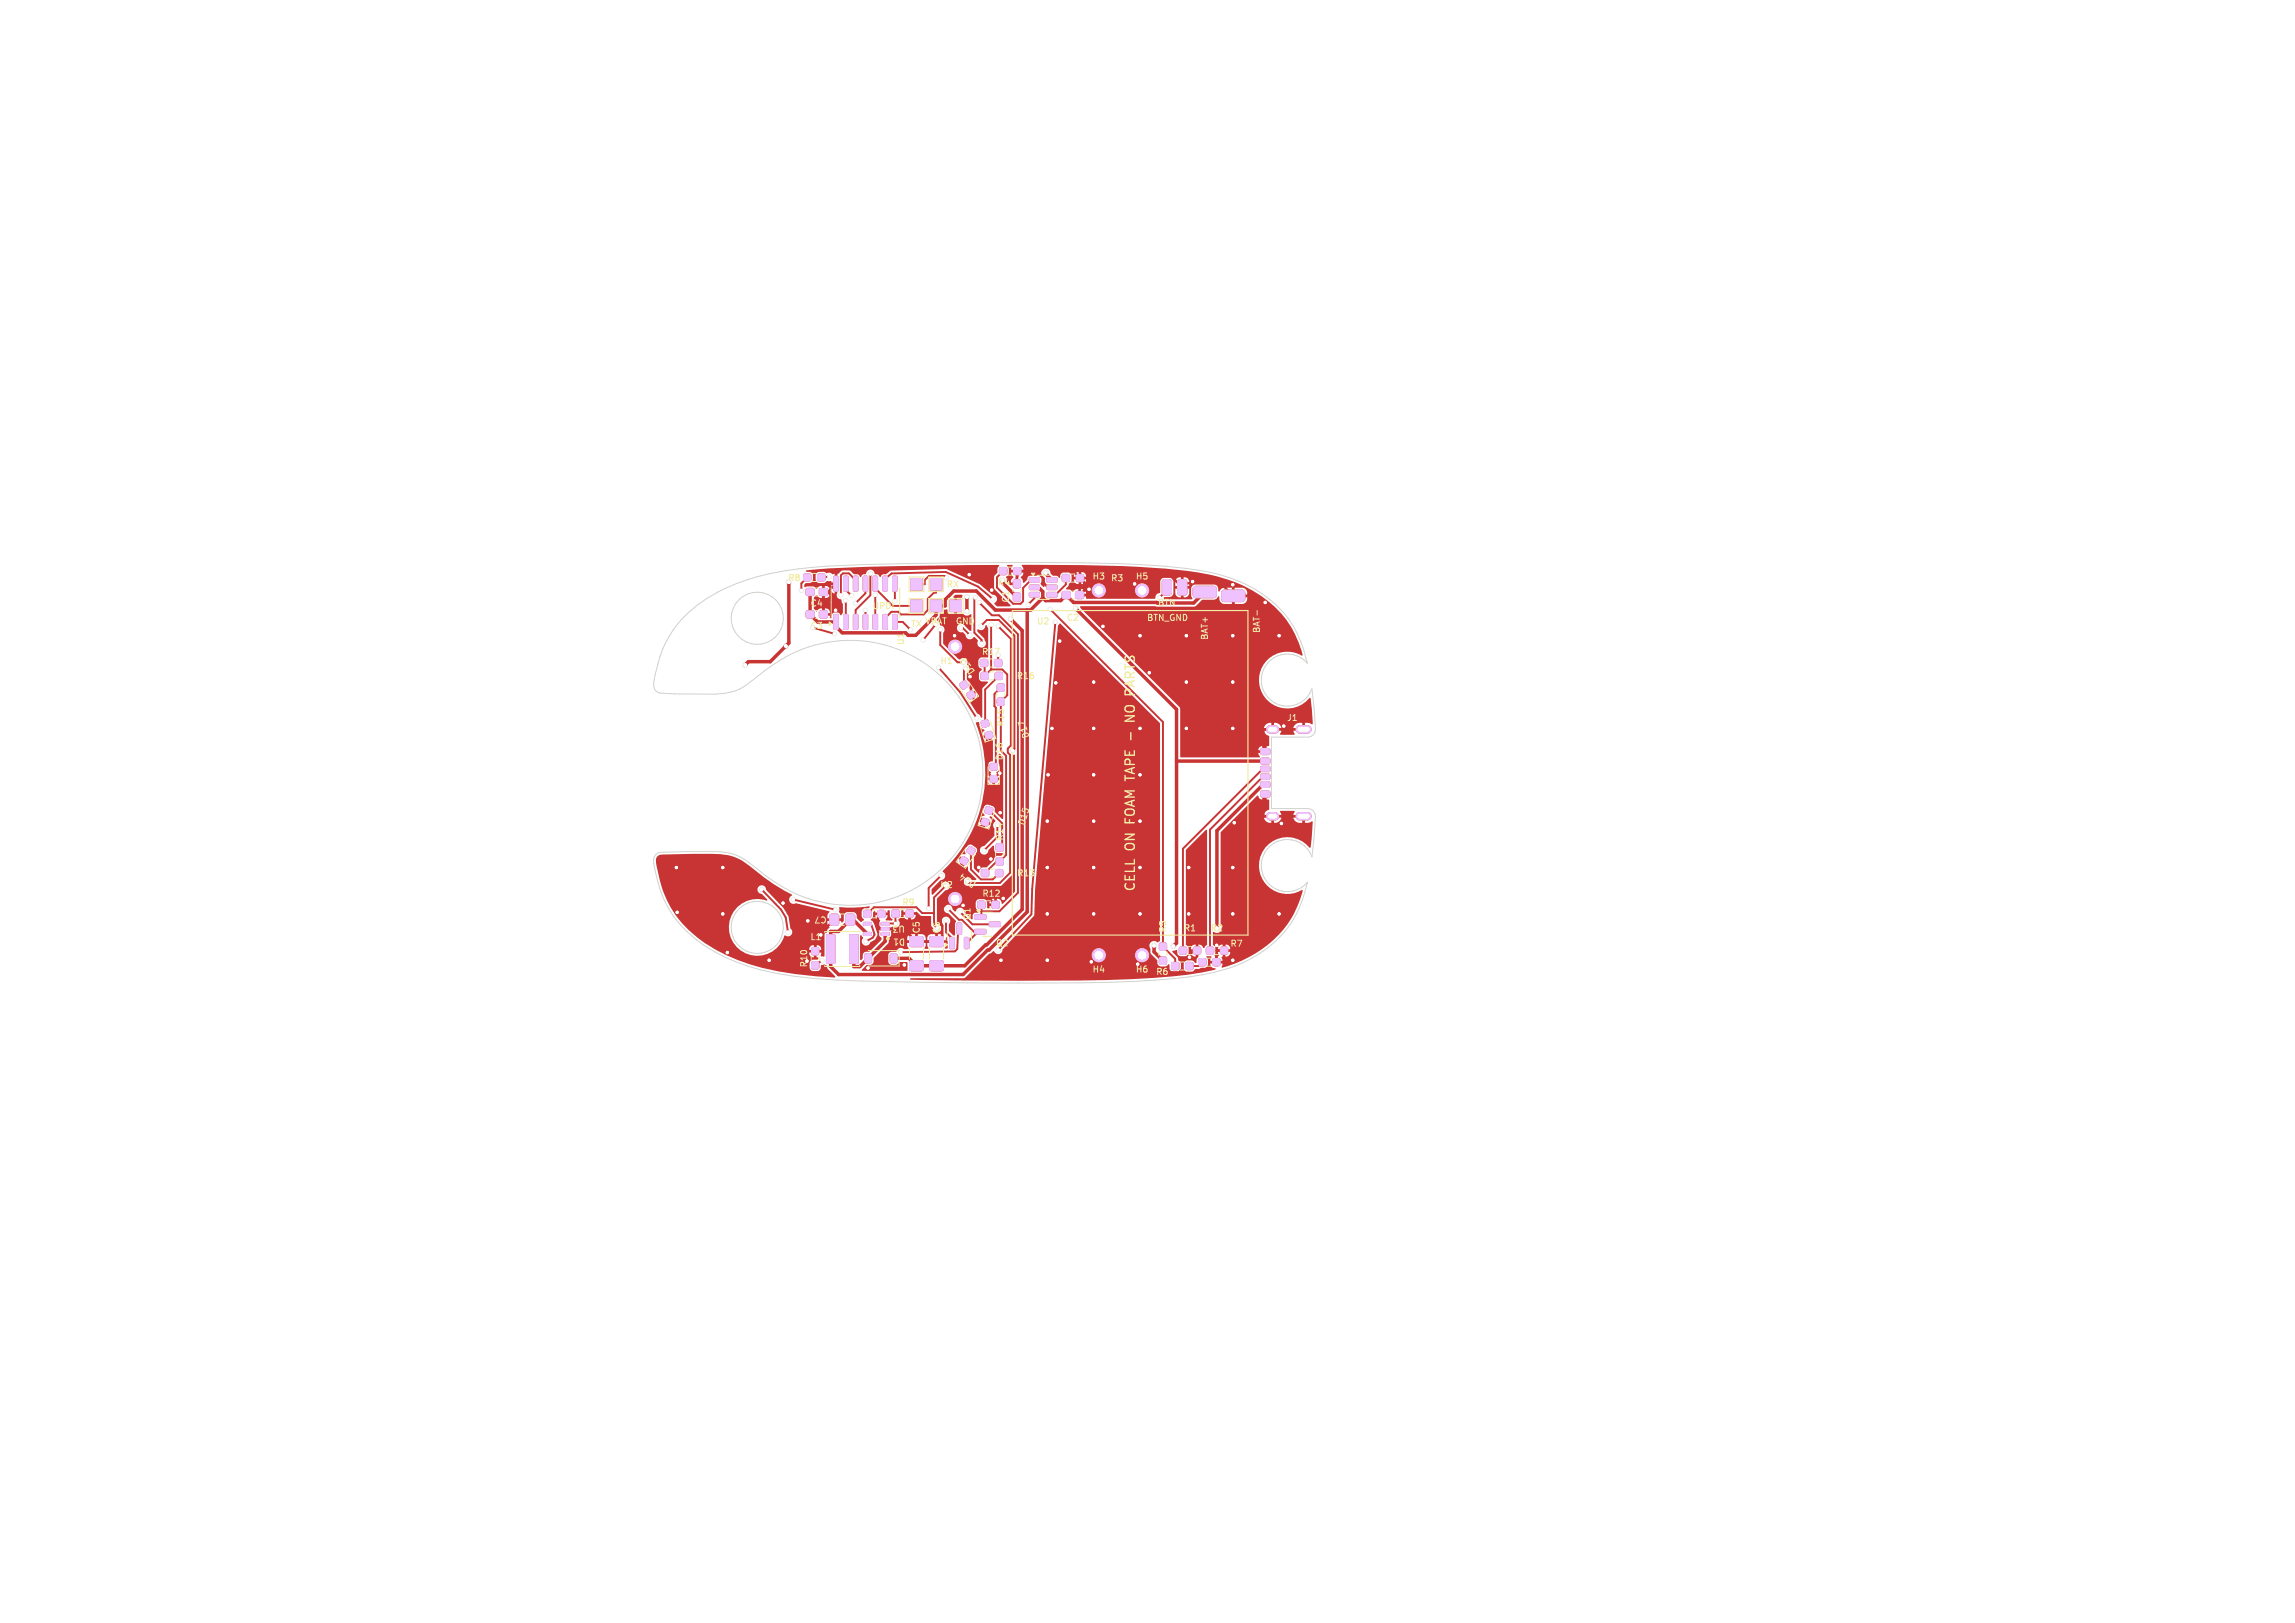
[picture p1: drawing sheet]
<svg xmlns="http://www.w3.org/2000/svg" width="297mm" height="210mm" viewBox="0 0 297 210" stroke-linecap="round" stroke-linejoin="round" font-family="sans-serif">
<defs><g id="words">
<g font-size="1.7" fill="#f2eda1">
<text x="147.1" y="88.5" transform="rotate(-90 147.1 88.5)">PARTS</text>
<text x="147.1" y="92.3" transform="rotate(-90 147.1 92.3)">NO</text>
<text x="147.1" y="110" transform="rotate(-90 147.1 110)">ON</text>
</g>
<g font-size="1.7" fill="#fff">
<text x="147.1" y="106.3" transform="rotate(-90 147.1 106.3)">FOAM TAPE -</text>
<text x="147.1" y="115.5" transform="rotate(-90 147.1 115.5)">CELL</text>
</g>
<g font-size="1.1" fill="#fff">
<text x="101.9" y="75.4">R8</text>
<text x="129.1" y="75.9">R4</text>
<text x="104.8" y="81.5">C3</text>
<text x="117.8" y="81.3">TX</text>
<text x="119.6" y="81">VBAT</text>
<text x="126.4" y="86.9" transform="rotate(-125 126.4 86.9)">D18</text>
<text x="127" y="84.9">R17</text>
<text x="129.9" y="108.9" transform="rotate(-90 129.9 108.9)">R14</text>
<text x="117.2" y="119.6" transform="rotate(-180 117.2 119.6)">U3</text>
<text x="121.6" y="115.1">H2</text>
<text x="126.6" y="114.2" transform="rotate(-145 126.6 114.2)">D14</text>
<text x="104.6" y="125.3" transform="rotate(-90 104.6 125.3)">R10</text>
<text x="121.8" y="120.9" transform="rotate(-90 121.8 120.9)">C6</text>
<text x="128.8" y="122.6">Q2</text>
<text x="156.6" y="120.7">R2</text>
</g>
<g font-size="1.1" fill="#f2eda1">
<text x="122.4" y="76.2">RX</text>
<text x="141.3" y="75.2">H3</text>
<text x="143.7" y="75.4">R3</text>
<text x="146.9" y="75.2">H5</text>
<text x="104.8" y="78.6">C4</text>
<text x="112.8" y="79">UPDI</text>
<text x="117.2" y="83.6" transform="rotate(-90 117.2 83.6)">U1</text>
<text x="123.6" y="81">GND</text>
<text x="130.7" y="78" transform="rotate(-90 130.7 78)">C1</text>
<text x="134.1" y="81">U2</text>
<text x="138" y="80.5">C2</text>
<text x="148.4" y="80.5">BTN_GND</text>
<text x="149.8" y="78.6">BTN</text>
<text x="156.5" y="82.9" transform="rotate(-90 156.5 82.9)">BAT+</text>
<text x="163.2" y="82" transform="rotate(-90 163.2 82)">BAT-</text>
<text x="121.6" y="86.1">H1</text>
<text x="131.5" y="88">R16</text>
<text x="130.1" y="94.1" transform="rotate(-90 130.1 94.1)">R15</text>
<text x="133.4" y="95.4" transform="rotate(-108 133.4 95.4)">D17</text>
<text x="166.5" y="93.5">J1</text>
<text x="129.9" y="98.5" transform="rotate(-90 129.9 98.5)">D16</text>
<text x="132.7" y="107" transform="rotate(-72 132.7 107)">D15</text>
<text x="131.5" y="113.5">R13</text>
<text x="107.1" y="118.4" transform="rotate(-180 107.1 118.4)">C7</text>
<text x="116.7" y="117.3">R9</text>
<text x="125.8" y="119.1" transform="rotate(-90 125.8 119.1)">Q1</text>
<text x="127" y="116.2">R12</text>
<text x="104.8" y="121.8">L1</text>
<text x="117.2" y="121.3" transform="rotate(-180 117.2 121.3)">D1</text>
<text x="119.2" y="120.9" transform="rotate(-90 119.2 120.9)">C5</text>
<text x="151.1" y="120.8" transform="rotate(-90 151.1 120.8)">R5</text>
<text x="153.1" y="120.7">R1</text>
<text x="159.2" y="122.7">R7</text>
<text x="141.3" y="126">H4</text>
<text x="146.9" y="126">H6</text>
<text x="149.5" y="126.3">R6</text>
</g>
</g></defs>
<g fill="#c83434" stroke="#c83434" stroke-width=".13">
<path d="M131.2 76.8l.2-.1 .6 .1 .1 .2-.1 .7-.2 .1-.6-.1-.1-.1z"/>
<path d="M131.2 75.1l.2-.1 .6 .1 .1 .1-.1 .8-.2 .1-.6-.1-.1-.2z"/>
<path d="M158.3 76.4h.2h2.3l.3 .2v1l-.2 .2h-.2h-2.3l-.2-.1-.1-.2v-.9z"/>
<path d="M137.5 74.4l.2-.1 .7 .1v.2v.6l-.2 .1-.7-.1v-.2z"/>
<path d="M139.3 74.4l.2-.1 .7 .1v.2v.6l-.2 .1-.7-.1v-.2z"/>
<path d="M122.9 77.7h1.5v1.4h-1.5z"/>
<path d="M120.4 124.4l.1-.1 1.5 .1 .1 .1-.1 1.1h-.2h-1.4l-.1-.2z"/>
<path d="M120.4 121.2h.1h1.5l.1 .2-.1 1-.2 .1-1.4-.1-.1-.2z"/>
<path d="M109.5 118.3h.2h.9v.2v1.2h-.2h-.9v-.2z"/>
<path d="M107.4 118.3h.2h.9v.2v1.2h-.2h-.9v-.2z"/>
<path d="M107 120.9h1.1v3.8h-1.1z"/>
<path d="M109.9 120.9h1.2v3.8h-1.2z"/>
<path d="M126.6 116.7l.2-.1 .6 .1 .1 .1-.1 .7h-.1h-.7l-.1-.2z"/>
<path d="M128.4 116.7l.2-.1 .7 .1v.1v.7h-.2h-.7l-.1-.2z"/>
<path d="M127.1 112.6l.1-.1 .7 .1 .1 .1-.1 .7h-.2h-.6l-.1-.2z"/>
<path d="M128.9 112.6l.2-.1 .6 .1 .1 .1-.1 .7h-.1h-.7l-.1-.2z"/>
<path d="M137.5 76.6l.2-.1 .8 .1v.2v.6l-.2 .1-.8-.1v-.2z"/>
<path d="M139.2 76.6l.2-.1 .8 .1v.2v.6l-.2 .1-.8-.1v-.2z"/>
<path d="M117.8 124.4l.1-.1 1.5 .1 .1 .1-.1 1.1h-.2h-1.4l-.1-.2z"/>
<path d="M117.8 121.2h.1h1.5l.1 .2-.1 1-.2 .1-1.4-.1-.1-.2z"/>
<path d="M117.8 77.7h1.6v1.4h-1.6z"/>
<path d="M125.2 89.7l.6-.3 .4 .6-.7 .5-.4-.5z"/>
<path d="M124.3 88.4l.6-.3 .4 .6-.7 .5-.4-.5z"/>
<path d="M127.1 105.9h.3l.6 .2-.2 .8-.8-.3z"/>
<path d="M127.6 104.4h.3l.6 .2-.3 .8-.7-.3z"/>
<path d="M115.5 117.8l.1-.1 .7 .1 .1 .2-.1 .6-.2 .1-.6-.1-.1-.2z"/>
<path d="M117.3 117.8l.2-.1 .6 .1 .1 .2-.1 .6-.1 .1-.7-.1-.1-.2z"/>
<path d="M120.4 77.7h1.5v1.4h-1.5z"/>
<path d="M163.2 99.2h1l.1 .1v.4l-.1 .1h-.9l-.1-.1z"/>
<path d="M163.2 101.2h1l.1 .1v.5l-.1 .1h-.9l-.1-.2z"/>
<path d="M163.2 102.4h1l.1 .1v.5l-.1 .1h-.9l-.1-.1z"/>
<path d="M163.2 100.2h1l.1 .1v.4l-.1 .1h-.9l-.1-.1z"/>
<path d="M163.2 98.2l1-.1 .1 .2v.4l-.1 .2-.9-.1-.1-.1z"/>
<path d="M163.2 96.9h1l.1 .2v.4l-.1 .2-.9-.1-.1-.2z"/>
<path d="M128.2 100.4h.8v.8h-.8z"/>
<path d="M128.2 98.8h.8v.8h-.8z"/>
<path d="M154.5 76l.3-.2 2.3 .1 .3 .2v1l-.2 .2-.2 .1-2.3-.1-.3-.2z"/>
<path d="M129.4 73.5l.2-.1 .6 .1 .1 .2-.1 .6-.1 .1-.7-.1-.1-.2z"/>
<path d="M131.2 73.5l.2-.1 .7 .1v.2v.6l-.2 .1-.7-.1v-.2z"/>
<path d="M104.4 76.2l.1-.1 .8 .1 .1 .2-.1 .6-.2 .1-.7-.1-.1-.2z"/>
<path d="M106.1 76.2l.2-.1 .7 .1 .1 .2-.1 .6-.1 .1-.8-.1-.1-.2z"/>
<path d="M117.8 74.8h1.6v1.6h-1.6z"/>
<path d="M152.7 122.6l.1-.1 .7 .1 .1 .2-.1 .6-.2 .1-.6-.1-.1-.2z"/>
<path d="M154.5 122.6l.2-.1 .6 .1 .1 .2-.1 .6-.1 .1-.7-.1-.1-.2z"/>
<path d="M127.5 94.8l.7-.2 .3 .8-.8 .2-.3-.5z"/>
<path d="M127 93.3l.8-.2 .2 .8-.8 .2-.2-.5z"/>
<path d="M126.9 85.4l.2-.1 .7 .1v.2v.6l-.2 .1-.7-.1v-.2z"/>
<path d="M128.8 85.4l.1-.1 .7 .1 .1 .2-.1 .6-.2 .1-.6-.1-.1-.2z"/>
<path d="M155.2 124.1l.1-.1 .7 .1 .1 .2-.1 .6-.2 .1-.6-.1-.1-.2z"/>
<path d="M157 124.1l.2-.1 .6 .1 .1 .2-.1 .6-.1 .1-.7-.1-.1-.2z"/>
<path d="M126.2 118.4h1.3l.1 .1v.4h-.1h-1.3l-.1-.1z"/>
<path d="M126.2 120.3h1.3l.1 .1v.4h-.1h-1.3l-.1-.1z"/>
<path d="M128 119.3h1.4l.1 .2v.3l-.2 .1h-1.2l-.1-.1z"/>
<path d="M150.5 75.1l.2-.1h.7l.1 .1 .1 1.6-.1 .2-.8 .1-.2-.1z"/>
<path d="M150.1 123.9l.2-.1 .6 .1 .1 .2-.1 .6-.2 .1-.6-.1-.1-.1z"/>
<path d="M150.1 122.1l.2-.1 .6 .1 .1 .1-.1 .7-.2 .1-.6-.1-.1-.2z"/>
<path d="M129.1 90.4l.2-.1 .6 .1 .1 .1-.1 .7-.1 .1-.7-.1-.1-.2z"/>
<path d="M129.1 88.5h.2h.6l.1 .2-.1 .7-.1 .1-.7-.1-.1-.2z"/>
<path d="M105.1 124.5l.2-.1 .6 .1 .1 .2-.1 .6-.2 .1-.6-.1-.1-.1z"/>
<path d="M105.1 122.7l.2-.1 .6 .1 .1 .1-.1 .7-.2 .1-.6-.1-.1-.2z"/>
<path d="M124.5 110.9l.2-.1 .6 .4v.3l-.4 .4h-.2l-.5-.4v-.2z"/>
<path d="M125.4 109.6l.2-.1 .6 .4v.3l-.3 .4h-.3l-.5-.4v-.1z"/>
<path d="M156.2 122.6l.1-.1 .7 .1 .1 .2-.1 .6-.2 .1-.6-.1-.1-.2z"/>
<path d="M158 122.6l.2-.1 .6 .1 .1 .2-.1 .6-.1 .1-.7-.1-.1-.2z"/>
<path d="M129 111.1l.1-.1 .7 .1v.1v.7l-.2 .1-.6-.1-.1-.2z"/>
<path d="M129 109.2h.1h.7v.2v.7h-.2h-.6l-.1-.2z"/>
<path d="M152.5 75.1l.8-.1 .2 .1 .1 1.6-.1 .2-.8 .1-.2-.1-.1-1.6z"/>
<path d="M107.9 79.5h.4l.2 .1v1.7l-.1 .1h-.4h-.1z"/>
<path d="M109.2 79.5h.4l.1 .1 .1 1.7-.1 .1h-.4h-.1z"/>
<path d="M110.5 79.5h.4l.1 .1v1.7l-.1 .1h-.3h-.2z"/>
<path d="M111.7 79.5h.4l.2 .1v1.7l-.1 .1h-.4h-.1z"/>
<path d="M113 79.5h.4l.2 .1v1.7l-.1 .1h-.4h-.1z"/>
<path d="M114.3 79.5h.4l.1 .1v1.7l-.1 .1h-.3h-.1z"/>
<path d="M115.6 79.5h.4l.1 .1v1.7l-.1 .1h-.3h-.2z"/>
<path d="M115.6 74.6h.4h.1v1.8l-.1 .1h-.3l-.2-.1z"/>
<path d="M114.3 74.6h.4h.1v1.8l-.1 .1h-.3l-.1-.1z"/>
<path d="M113 74.6h.4h.2v1.8l-.1 .1h-.4l-.1-.1z"/>
<path d="M111.7 74.6h.4h.2v1.8l-.1 .1h-.4l-.1-.1z"/>
<path d="M110.5 74.6h.4h.1v1.8l-.1 .1h-.3l-.2-.1z"/>
<path d="M109.2 74.6h.4h.1l.1 1.8-.1 .1h-.4l-.1-.1z"/>
<path d="M107.9 74.6h.4h.2v1.8l-.1 .1h-.4l-.1-.1z"/>
<path d="M104 74.3l.2-.1 .7 .1 .1 .2-.1 .6-.2 .1-.7-.1v-.1z"/>
<path d="M105.9 74.3l.1-.1 .7 .1 .1 .2-.1 .6-.2 .1-.6-.1-.1-.1z"/>
<path d="M133.2 74.8h1.2l.1 .1v.4l-.1 .1-1.1-.1-.1-.1z"/>
<path d="M133.2 75.7h1.2l.1 .1v.4l-.1 .1h-1.1l-.1-.2z"/>
<path d="M133.2 76.7h1.2l.1 .1v.4l-.1 .1-1.1-.1-.1-.1z"/>
<path d="M135.5 76.7h1.2l.1 .1v.4l-.2 .1-1-.1-.1-.1z"/>
<path d="M135.5 75.7h1.2l.1 .1v.4l-.2 .1h-1l-.1-.2z"/>
<path d="M135.5 74.8h1.2l.1 .1v.4l-.2 .1-1-.1-.1-.1z"/>
<path d="M122.9 121.3h.5l.1 .1v1.2l-.1 .2h-.3l-.2-.1z"/>
<path d="M124.8 121.3h.4l.2 .1v1.2l-.1 .2h-.4l-.1-.1z"/>
<path d="M123.9 119.5l.4-.1 .1 .1 .1 1.2-.1 .2h-.4l-.1-.1z"/>
<path d="M104.4 79.1l.1-.1 .8 .1 .1 .2-.1 .6-.2 .1-.7-.1-.1-.2z"/>
<path d="M106.1 79.1l.2-.1 .7 .1 .1 .2-.1 .6-.1 .1-.8-.1-.1-.2z"/>
<path d="M151.7 124.6l.1-.1 .7 .1 .1 .2-.1 .6-.2 .1-.6-.1-.1-.2z"/>
<path d="M153.5 124.6l.2-.1 .6 .1 .1 .2-.1 .6-.1 .1-.7-.1-.1-.2z"/>
<path d="M114.1 120.7h.9l.1 .3h-1z"/>
<path d="M114.1 120h.9l.1 .3-1 .1z"/>
<path d="M114.1 119.4h.9l.1 .3h-1z"/>
<path d="M111.8 119.4h.9l.1 .3h-1z"/>
<path d="M111.8 120.7h.9l.1 .3h-1z"/>
<path d="M111.8 117.8h.2h.7v.2v.7h-.2h-.7v-.2z"/>
<path d="M113.7 117.8h.1h.7l.1 .2-.1 .7h-.2h-.6l-.1-.2z"/>
<path d="M120.4 74.8h1.5v1.6h-1.5z"/>
<path d="M115.3 123.5l.1-.1 .6 .1 .1 .1-.1 .9-.1 .1-.6-.1-.1-.1z"/>
<path d="M112 123.5l.1-.1 .6 .1 .1 .1-.1 .9-.1 .1-.6-.1-.1-.1z"/>
<path d="M127 87.1l.2-.1 .6 .1 .1 .1-.1 .7h-.1h-.7l-.1-.2z"/>
<path d="M128.8 87.1l.2-.1 .7 .1v.1v.7h-.2h-.7v-.2z"/>
<circle cx="142.2" cy="123.6" r=".85"/>
<circle cx="142.2" cy="76.4" r=".85"/>
<circle cx="123.6" cy="83.7" r=".85"/>
<circle cx="147.8" cy="76.4" r=".85"/>
<circle cx="123.6" cy="116.3" r=".85"/>
<circle cx="147.8" cy="123.6" r=".85"/>
</g>
<path d="M164.4 94.4h.6M168.2 94.4h1M164.4 105.6h.6M168.2 105.6h1" fill="none" stroke="#c83434" stroke-width="1.1"/>
<g fill="#ececec" stroke="#ececec" stroke-width=".13">
<circle cx="139.2" cy="78.7" r=".35"/>
<circle cx="135.3" cy="74.2" r=".35"/>
<circle cx="149.3" cy="122.4" r=".35"/>
<circle cx="151.9" cy="122.4" r=".35"/>
<circle cx="159.5" cy="82.3" r=".3"/>
<circle cx="153.5" cy="82.3" r=".3"/>
<circle cx="159.5" cy="118.3" r=".3"/>
<circle cx="163.7" cy="78" r=".3"/>
<circle cx="159.7" cy="106.5" r=".3"/>
<circle cx="159.5" cy="75.7" r=".3"/>
<circle cx="140.9" cy="76.3" r=".3"/>
<circle cx="135.5" cy="118.3" r=".3"/>
<circle cx="123.5" cy="82.3" r=".3"/>
<circle cx="136.1" cy="94.3" r=".3"/>
<circle cx="153.5" cy="88.3" r=".3"/>
<circle cx="87.5" cy="112.3" r=".3"/>
<circle cx="125.5" cy="87.6" r=".3"/>
<circle cx="124.6" cy="117.2" r=".3"/>
<circle cx="141.5" cy="118.3" r=".3"/>
<circle cx="129.4" cy="105.2" r=".3"/>
<circle cx="136.6" cy="88.4" r=".3"/>
<circle cx="157.4" cy="122.3" r=".3"/>
<circle cx="137.1" cy="83" r=".3"/>
<circle cx="87.6" cy="118.1" r=".3"/>
<circle cx="112.3" cy="125.3" r=".3"/>
<circle cx="93.5" cy="118.3" r=".3"/>
<circle cx="129.8" cy="116.3" r=".3"/>
<circle cx="153.5" cy="94.3" r=".3"/>
<circle cx="153.9" cy="123.9" r=".3"/>
<circle cx="147.5" cy="118.3" r=".3"/>
<circle cx="147.5" cy="82.3" r=".3"/>
<circle cx="104.5" cy="119.2" r=".3"/>
<circle cx="141.5" cy="100.3" r=".3"/>
<circle cx="159.5" cy="124.3" r=".3"/>
<circle cx="148.7" cy="87.1" r=".3"/>
<circle cx="147.5" cy="112.3" r=".3"/>
<circle cx="135.5" cy="106.3" r=".3"/>
<circle cx="165.5" cy="118.3" r=".3"/>
<circle cx="101.3" cy="116.9" r=".3"/>
<circle cx="159.5" cy="112.3" r=".3"/>
<circle cx="106.2" cy="121" r=".3"/>
<circle cx="141.5" cy="112.3" r=".3"/>
<circle cx="141.5" cy="106.3" r=".3"/>
<circle cx="99.5" cy="124.3" r=".3"/>
<circle cx="117" cy="124.9" r=".3"/>
<circle cx="125.4" cy="74.4" r=".3"/>
<circle cx="141.2" cy="124.5" r=".3"/>
<circle cx="141.5" cy="94.3" r=".3"/>
<circle cx="108.1" cy="79" r=".3"/>
<circle cx="128.2" cy="111.2" r=".3"/>
<circle cx="159.5" cy="94.3" r=".3"/>
<circle cx="142.7" cy="81.1" r=".3"/>
<circle cx="135.5" cy="112.3" r=".3"/>
<circle cx="141.5" cy="88.3" r=".3"/>
<circle cx="153.8" cy="118.3" r=".3"/>
<circle cx="129.4" cy="100" r=".3"/>
<circle cx="135.5" cy="124.3" r=".3"/>
<circle cx="129.5" cy="124.3" r=".3"/>
<circle cx="128.3" cy="76.4" r=".3"/>
<circle cx="147.5" cy="94.3" r=".3"/>
<circle cx="93.5" cy="112.3" r=".3"/>
<circle cx="159.5" cy="88.3" r=".3"/>
<circle cx="166.1" cy="94" r=".3"/>
<circle cx="153.8" cy="112.3" r=".3"/>
<circle cx="165.5" cy="82.3" r=".3"/>
<circle cx="146.8" cy="75.6" r=".3"/>
<circle cx="94.1" cy="123.3" r=".3"/>
<circle cx="165.8" cy="106.6" r=".3"/>
<circle cx="135.6" cy="100.3" r=".3"/>
<circle cx="147.2" cy="124.8" r=".3"/>
<circle cx="154.3" cy="75.3" r=".3"/>
<circle cx="126.7" cy="112.2" r=".3"/>
<circle cx="147.5" cy="100.3" r=".3"/>
<circle cx="147.5" cy="106.3" r=".3"/>
<circle cx="133.1" cy="78.2" r=".3"/>
<circle cx="112.6" cy="74.3" r=".3"/>
<circle cx="135.9" cy="78.8" r=".3"/>
<circle cx="113.3" cy="77" r=".3"/>
<circle cx="126.9" cy="81" r=".3"/>
<circle cx="110.7" cy="78" r=".3"/>
<circle cx="131" cy="97.1" r=".3"/>
<circle cx="107.3" cy="74.7" r=".3"/>
<circle cx="108.8" cy="77" r=".3"/>
<circle cx="103.7" cy="76.4" r=".3"/>
<circle cx="129.2" cy="81" r=".3"/>
<circle cx="122.4" cy="119.2" r=".3"/>
<circle cx="110.2" cy="77" r=".3"/>
<circle cx="126.7" cy="78" r=".3"/>
<circle cx="109.5" cy="77.7" r=".3"/>
<circle cx="124.4" cy="81.3" r=".3"/>
<circle cx="125.5" cy="82.2" r=".3"/>
<circle cx="112" cy="79" r=".3"/>
<circle cx="150.1" cy="77.3" r=".3"/>
<circle cx="112.1" cy="121.8" r=".3"/>
<circle cx="106.4" cy="124.3" r=".3"/>
<circle cx="128.5" cy="77.5" r=".3"/>
<circle cx="129.2" cy="122.9" r=".3"/>
<circle cx="136.6" cy="80.5" r=".3"/>
<circle cx="115.8" cy="77.8" r=".3"/>
<circle cx="128.3" cy="80.9" r=".3"/>
<circle cx="117.8" cy="81.5" r=".3"/>
<circle cx="121.7" cy="81.5" r=".3"/>
<circle cx="127" cy="83.2" r=".3"/>
<circle cx="122.4" cy="74.7" r=".3"/>
<circle cx="126.2" cy="77.3" r=".3"/>
<circle cx="122.7" cy="117.6" r=".3"/>
<circle cx="115.9" cy="119.5" r=".3"/>
<circle cx="125.1" cy="77.3" r=".35"/>
<circle cx="101.7" cy="83.6" r=".35"/>
<circle cx="96.4" cy="86" r=".35"/>
<circle cx="130.8" cy="80.1" r=".35"/>
<circle cx="125.1" cy="79.1" r=".35"/>
<circle cx="116.6" cy="123.2" r=".3"/>
<circle cx="102" cy="120.6" r=".3"/>
<circle cx="98.6" cy="115.1" r=".3"/>
<circle cx="124.2" cy="118" r=".3"/>
<circle cx="108" cy="82" r=".3"/>
<circle cx="127.4" cy="110" r=".3"/>
<circle cx="120.2" cy="117.5" r=".3"/>
<circle cx="121.8" cy="113.3" r=".3"/>
<circle cx="108.1" cy="117.7" r=".3"/>
<circle cx="102.7" cy="116.4" r=".3"/>
<circle cx="119.5" cy="82.8" r=".3"/>
<circle cx="121.5" cy="86.4" r=".3"/>
<circle cx="126.4" cy="92.9" r=".3"/>
<circle cx="129.2" cy="84.8" r=".3"/>
</g>
<g fill="none" stroke="#c83434" stroke-width=".45">
<path d="M102.1 75.3v7.9l-2.4 2.4h-2.8l-.5 .4M104.8 76.6v2.9l1 1h2.4v.6l.8 .8h8.2l.3 .3h1l2.6-2.6v-1.2h1.2v-.8l1.1-1.1h3l2.4 2.4h4.6l1.6-1.5M125.1 77.3v1.8M129.7 75.4l1.9 1.9M132.9 78.9v39.1l-4.9 4.9h-.2l-3.2 3.2h-16.1l-1-1v-4.6h1l1.5-1.5h.4l1.8 1.8M133.9 76h.5l.6 .6v.8M135 77.4l.3 .3h2l.7-.7 .9 1h10.8M135.3 74.2v.1l.8 .7M139.2 78.7l13.1 13.1v30.2l-.4 .4M155.9 76.6l-1.4 1.4h-4.7M130.8 80.1l1.5 1.5v36.1l-7.4 7.3h-6.3l-1-1h-1.9M152.3 98.5h11.4"/>
<path d="M163.7 101.5h-.2l-6 6v12.6M114.5 120.8v1l-3.2 3.3h-.8v-2.3M149.3 122.4v.8l1.2 1.1"/>
</g>
<g fill="none" stroke="#c83434" stroke-width=".3">
<path d="M107.1 76.6l1 1v1.4M107.1 76.6h-.5v2.9M108.2 75.5l-1.1 1.1M123.7 78.4l-.1 5.3 2.1 2v4.2M131.6 75.5v-1.6h2.5l.9 .9v.6l.6 .6h.5M134.3 74.1l.7-.7h3.4l1.9 2v1M139.7 77h.1M140.3 76.4l-.6 .6M140.3 76.4h1.9M147.8 76.4l1.8-1.8h2l1.4 1.4 .5-.5h4.5l1.6 1.6v13.3l4 4M128 95.1l-.2 .2v4.6l.8 .9M164.7 94.4h-1.2v2.6l.2 .3"/>
<path d="M108 119l-1.8 1.7v.3l-.7 .7v1.4M114.1 118.2l-.5 .5v1.1l.4 .4h3.7M117.7 118.2v2.7l.9 .9h2.6l.7-.7M124.7 115.2h2.2l1.9 1.9M124.7 111.4l-.1 .1v3.5l.1 .2M124.7 115.2l-1.1 1.1h-.5l-1.4 1.4v1.9M127.1 105.9l.4 .5-.8 .8v5M128.6 100.8v2.2M129.4 100l-.8 .8M163.5 105.6l-5.1 5.1v12.3h-1M163.5 105.6h1.2M163.7 102.8l-.2 .2v2.6"/>
<path d="M154.9 123h-.4l-1.5 1.5v.9l-.4 .4h-2.6l-2.2-2.2M157.4 122.3v2.2"/>
</g>
<g fill="none" stroke="#c83434" stroke-width=".25">
<path d="M104.5 74.7l-.8 .8v.9M107.3 74.7h-1M109.5 75.5v.8l.7 .7M109.5 77.7v2.8M110.7 75.5v-.4l-.8-.9h-.8l-.3 .2v2.6M112 75.5v1.3l-1.3 1.2M112 79v1.5M112.6 74.3v2.7l-1.9 1.9v1.6M113.3 75.5v.6l2.2 2.3h3.1M113.3 77v3.5M114.8 74.7l.6-.5 7-.2 4.2 1.9 1.9 1.6M115.8 75.5v2.3"/>
<path d="M121.1 75.6v1.1h-.2l-.8 .8v1.5l-.6 .5h-2.9l-.3-.3h-.9l-.9 .8v.5M122.4 74.7l-.2-.2h-2l-.5 .6v.5h-1.1M126.2 77.3l-.1 .1v4.5l.9 .9v.4M126.7 78l1.7 1.6h.9l2.4 2.5v33.4l-2.4 2.4h-2.3M129.8 73.9l-.8 .8v1.3l2.1 2.1h1l.3-.3v-1.7l1-1.1h.5M133.9 77v.4l-.8 .8M135.9 78.8l14.6 14.6v29.1l1.6 1.6v.9M137.9 74.8v.8l-1.3 1.4h-.5M151 76v.4l-.9 .9M105.2 81.2l2.8 .8M115.8 80.5h1l1 1M121.1 80.8l-1.6 2"/>
<path d="M121.5 86.4l2.8 3.2 2.1 3.3M121.7 81.5v2l2.2 2.2h.8M124.6 81.3l.9 .9M124.7 86.7v1.9M126.9 81l.8-.8h1.6l2 2v14.7l-.3 .2M127.3 85.8l.1 .1v1.6l.9-.9M128.3 86.6h1.4l.7 .7v2.7l-.9 .8v6.3M128.3 80.9v5.7M129.2 81l1.6 1.7v13.8l-.4 .4v.5l.3 .3v15.2l-1.3 1.4h-4M129.2 84.8v1M129.3 87.5l-1.8 1.7v4.4M129.5 89l-.8 .8v1.6l.2 .2v7.3l-.3 .3"/>
<path d="M130.2 97.8v12.8l-.8 .9h-.4l-1.5 1.5M136.6 80.5l-3 34.5-.1 3.3-4.3 4.6M163.7 99.5h-.3l-10.3 10.3v13.2M98.6 115.1l2.5 2.6 .6 1 .3 1.9M102.7 116.4l5.4 1.3M112.7 119.6l.5 1.3-.2 .4-.9 .5M115.9 118.2v1.3h-1.4M120.9 118.1h-1.6l-.7-.7h-5.5l-.9 .8M121.8 113.3l-1.6 1.6v2.6M122.4 114.6l-1.5 1.5v3.6M122.4 119.2v1.4l.8 .8v.6M122.7 117.6l1.4 1.4h.4l1.8 1.8"/>
<path d="M124.2 118l1.6 1.6h2.9M125.7 110.1v2.4l1.2 1.3h1.6l.8-.8M127 117.1v1.4l-.1 .2M128 104.9l1.7 1.6v2.8l-.3 .3M129.1 108.3l-1.7 1.7M163.7 100.5h-.3l-6.8 6.8v15.7M106.4 124.3l-.5 .3M124 120.8l-.1 2-.3 .3-7 .1M126.9 120.5h-.3l-1.5 1.5M155.6 124.5l-.5 .5h-1.2"/>
</g>
<g fill="#c83434">
<path d="M137.1 80.7h.1l12.9 12.9v28.1l-.2 .2a.64 .64 0 0 0-.9 0 .64 .64 0 0 0-.1 .9v.6l.8 .8 .1 .5 .1 .2 .3 .1 .6 .1 .5-.3 .1 .7 .4 .2h.6l.3-.1 .1-.3v-.8l-.3-.2-.1-.5-.7-.7 .1-.1 .4-.1 .1 .1a.54 .54 0 0 0 .5 .7h.6l.3-.1 .1-.3h.3l.2 .3 .4 .2v-.6h-.6v.1h-.3v-.5h.9v-.6l-.4 .2-.2 .4h-.3a.52 .52 0 0 0-.3-.5v-12.3l2.5-2.6h.2v14.8l-.4 .5a.72 .72 0 0 0-.7-.5v1.6l-.2 .4-.1 .4h-.2l-.3-.3h-.7a.48 .48 0 0 0-.4 .4v.6l.1 .3 .3 .1h.7l.3-.3 1.3-.2 .3-.1 .1-.3v-.6l-.2-.4 .1-.1h.6l-.2 .6h1.6l-.1-.4 .1-.1a.67 .67 0 0 0 1-.6h-.6v.6h-.4v-.6h-.6l.2 .4-.2 .1v.6h-.4v-.7l.1-.3v-.5h1.9a.54 .54 0 0 0-.6-.6v.6h-.4v-.6l-.4 .2-.2 .4h-.3a.62 .62 0 0 0-.3-.6v-1.5l.1-.1a.62 .62 0 0 0 .8-.1 .62 .62 0 0 0 .1-.8v-12l4.7-4.7h.1a.51 .51 0 0 0 .5 .4h.3v-.8h.3v.8l.3 .1 .1 1.2-.6 .4-.1 .3h.6v.4h-.6l.2 .4 .3 .2 .4 .1v-.6h.4v.6l.6-.2 .3-.5h-.6v-.4h.6l-.2-.4 .1-.1h1.8l.1 .2-.2 .3h.6v.4h-.6l.2 .4 .3 .2 .6 .1v-.6h.4v.6h.5l.4-.2h.1l-.3 3.4h-.1l-1-.8-.6-.3-.6-.2h-1.3l-1.3 .4-.9 .8-.4 .6-.4 1.2-.1 .7 .2 1.1 .5 1 .8 .7 .9 .6 1.1 .2 1.1-.1 1-.4h.1a13.3 13.3 0 0 1-8 9.1l-2.4 .9-.1-.1 .1-.4h-1.6a.67 .67 0 0 0 .7 .6v.2h-.3a46.1 46.1 0 0 1-7.6 1l-9.6 .4h-14.6l-7.3-.1-.1-.1 .1-.1h6.9l3.2-3.2 .6-.3a.58 .58 0 0 0 .7 .3 .58 .58 0 0 0 .5-.6l4.1-4.4 .1-3.4 2.9-34z"/>
<path d="M85.1 110.8l.5-.2 6.4-.1h1.2l1.5 .3 1.4 .6 4 3 2.3 1.3 .1 .2a.56 .56 0 0 0-.3 .7 .56 .56 0 0 0 .8 .3l4.3 1 .1 .1-.3 .4v.4h1.7v-.4l-.2-.4v-.5l.1-.1h1.7l2.1-.1-.1 .2h-.4a.48 .48 0 0 0-.5 .5v.6l.3 .4v.1l-.4 .2-.5-.5a.61 .61 0 0 0-.4-.8h-.9a.49 .49 0 0 0-.4 .5v.6l-.2 .3-.2-.2h-1.7v.4l.2 .4-.2 .3-.1 .4-.2 .1-.1 .1v2.9l-.5-.1 .1-.4h-.6v.6h.2v.2l-.7 .1a.48 .48 0 0 0-.4 .4v.8l.4 .2h.8l.2-.2 .1-.5 .4-.1 .3 .1 .1 .4 1 1-.1 .2a39.4 39.4 0 0 1-12.5-2.3 20.4 20.4 0 0 1-5.2-2.8l-1.6-1.5h5.6l.1 .7 .2 .7 .3 .6 .4 .6 .6 .5 .6 .4 .7 .2 .7 .1 .7-.1 .8-.2h5.3l.2 .3 .4 .2v-.6h-.6v.1h-5.3l.8-.5h6.1l-.2-.4-.3-.2h-.1v.6h-.4v-.6a.54 .54 0 0 0-.6 .6h-4.5l.8-.8 .5-1 .1-.1a.57 .57 0 0 0 .8-.1 .57 .57 0 0 0-.1-.8l-.3-1.5-.6-1.1-2.2-2.3a.57 .57 0 0 0-.6-.7 .57 .57 0 0 0-.6 .6 .57 .57 0 0 0 .6 .6l.7 .8h-.1l-1.1-.2-.7 .1-.7 .2-.6 .3-.6 .4-.5 .6-.4 .6-.2 .7-.1 .7h-5.6l-1-1.2-.9-1.3-1-2-.4-1.5-.5-2.3v-.4z"/>
<path d="M126.3 93.5l.2-.1a.21 .21 0 0 1 .3 .3l.2 .6 .4 .2a.7 .7 0 0 0-.2 .7l.8-.3 .4 .9h.1v2.6l-.1 .1a.47 .47 0 0 0-.5 .4v.8l.4 .3a.7 .7 0 0 0-.5 .6h1.6l-.1-.3-.4-.3 .4-.5v-1.9l.1-.1 .4 .5v7.9l-.1 .1-1-1v-.2a.47 .47 0 0 0-.2-.5l-.7-.2-.3 .1-.3 .8 .2 .5-.4 .2-.2 .3 1.5 .4v-.3l-.2-.3a.13 .13 0 0 1 0-.2 .13 .13 0 0 1 .2 .1l.5 .5a.68 .68 0 0 0-.1 1v1l-1.3 1.2a.57 .57 0 0 0-.6 .6 .57 .57 0 0 0 .6 .6 .57 .57 0 0 0 .5-.6l.7-.6 .1 .6 .1 .2 .2 .2h.8l-.2 .3h-.5a.6 .6 0 0 0-.5 .6l-.9 .9h-.5a.55 .55 0 0 0-.5 .7h-.1l-.6-.6v-1.5l.4-.6v-.4l-.6-.5h-.4l-.5 .6v.6l-.5 .1-.2 .2 .7 .5-.4 .8 .3 .1 .4-.1 .1 .6 1.1 1.1-.1 .1h-.5a.57 .57 0 0 0-.8-.3 .57 .57 0 0 0-.3 .7 .57 .57 0 0 0 .7 .3h4.1l1.6-1.5v-15.3l.2-.2 .1 .1v17.6l-1.6 1.6h-.2a.56 .56 0 0 0-.6-.6l-.1 .9h-.9v.3h-.3v-.6h1v-.6l-.5 .1-.2 .5h-.3a.49 .49 0 0 0-.4-.6l-.6 .1-.4 .2v.8l.3 .4v.2v.1h-.5l-.2 .2-.1 .7-1-.9a.6 .6 0 0 0-.5-.6 .6 .6 0 0 0-.7 .5l-.3-.3a.57 .57 0 0 0-.6-.6 .57 .57 0 0 0-.6 .5 .57 .57 0 0 0 .7 .6l.9 1-.1 .3v1.5l-.1 .1-.2-.1-.5-.6v-.8a.57 .57 0 0 0 0-.8 .57 .57 0 0 0-.8 0 .57 .57 0 0 0 0 .8l.1 1.2-.7 .1v.8h1v-.4h.2v.1v1.3h-.3l.1-.7h-2.4l.1 .7-.4 .1-.1-.1 .2-.3v-.4h-2.4v.4l.2 .4h-.6a.62 .62 0 0 0-1 .3l-.7 .1-.2 .1-.1 .2-.1 .9a.47 .47 0 0 0 .5 .5l.6-.1 .4-.3h1l.1 1.1h-.1h-5.8h-.1l.6-.7 .6-.1 .2-.1 .1-.2 .1-.5 1.8-1.9 .1-.4h6v-.8h-.6l-.2 .1-.2 .3v.4h-.2v-.4l-.2-.3a.93 .93 0 0 0-.8-.1v.8h-.4v-.8h-.6l-.2 .1-.2 .3v.4h-2.4v-.4l.3-.2 .1-.7h-1.7l.1 .7 .3 .2v.3l-1.5 1.5h-.5a.47 .47 0 0 0-.5 .5v.4l-.2 .2-.1-3.2h.2l.2 .4a.57 .57 0 0 0 .1 .9 .57 .57 0 0 0 .9-.4l.6-.3 .3-.6-.5-1.4-.1-.4-.3-.2 .3-.4v-.6l.2-.1 .1 .2h1.6v-.3h.2l.1 .7 .3 .5-.1 .1h-.8v-.1l.2-.2 .1-.4h-1.6a.68 .68 0 0 0 .6 .7l-.1 .2-.1 .7h1.7l.1-.1a.58 .58 0 0 0 .8 0 .58 .58 0 0 0 0-.9l.3-.5h.3a.68 .68 0 0 0 1 .5 .54 .54 0 0 0 .6-.6h-.6v.6h-.4v-.6h-.6v.1h-.3v-.7h.3v.2h1.7l.7 .5h1.2v1.3l.2 .3a.56 .56 0 0 0 .6 .5 .56 .56 0 0 0 .6-.5 .56 .56 0 0 0-.6-.6l-.1-3.2 1.2-1.1a.56 .56 0 0 0 .5-.6 .56 .56 0 0 0-.6-.5 .56 .56 0 0 0-.5 .6l-1.1 1.1-.1-.1v-.7l1.2-1.1a.6 .6 0 0 0 .5-.5 .6 .6 0 0 0-.3-.7l1.3-1.4h.6v.3l.3 .3 .3-.5-.5-.3-.1 .2h-.6l1.5-2.1 1.2-2.1 1.8 .1 .3-.3 .1-.1-.6-.2-.2 .5h-1.4l.3-.6h.4l.1 .4 .3 .1 .2-.5-.6-.2v.2h-.4l.8-2.8 .4-2.7h.3v.1a.81 .81 0 0 0 1.1 .4l.3-.1 .2-.4h-.6v.5h-.4v-.5h-.9v-2.3l-.2-1.6-.4-1.6h.4l.1 .3 .3 .1h.3l-.1-.6-.6 .2h-.4z"/>
<path d="M130.4 73.1h.6l-.1 .6h1.5l-.2-.5 .1-.1h7.8l7.1 .2 6.4 .6a23.8 23.8 0 0 1 7.3 1.9l1.2 .6a14.4 14.4 0 0 1 4.4 3.8 13.6 13.6 0 0 1 1.9 3.9l.2 .6-.1 .1-1-.4-1.1-.1-1.1 .3-1 .5-.4 .4-.6 1-.3 1-.1 .7 .3 1.2 .3 .6 .8 .9 1.1 .6 .7 .1h1.2l1.2-.4 .9-.9h.2l.3 3.4h-.1l-.5-.2h-.4v.6h-.4v-.6a.92 .92 0 0 0-1.1 .7h.6v.4h-.6l.2 .4-.1 .1h-1.8l-.1-.2 .2-.3h-.6v-.4h.6l-.1-.3-.3-.3-.5-.1v.6h-.4v-.6l-.6 .2-.3 .5h.6v.4h-.6l.2 .4 .5 .3-.1 1.2h-.3v.9h-1l.2 .5-.1 .1h-10.2l-.1-.1v-.8h10.9v-.6h-.3a.49 .49 0 0 0-.4 .6h-10.2v-5.3v-.3l-12.9-12.8v-.2l.1-.1 14.6 .1 .2-.1 .9-.8h1.5l.3-.1 .2-.3h.2a.75 .75 0 0 0 .6 .9h2.4a.72 .72 0 0 0 .6-.8h-1.6v.8h-.4v-1.2h2a.71 .71 0 0 0-.6-.9h-1v.9h-.4v-.9l-1 .1-.3 .1-.3 .4-.1-.1v-.3a.62 .62 0 0 0-.6-.6h-2.4l-.3 .1-.3 .5 .1 .9 .1 .3v.1h-3.6h-.1l.1-.2 .9-.1 .2-.2 .1-.3h.2l.2 .4a1.34 1.34 0 0 0 1.5-.1l.1-.8h-.7v1.1h-.4v-1.1h-.7v.5h-.2v-.9h2v-.7l-.3-.3-.4-.1v1.1h-.4v-1.1h-.3l-.2 .2a1.01 1.01 0 0 0-.2 .9h-.2v-.5a.54 .54 0 0 0-.6-.6l-.7 .1-.4 .2-.1 1.7a.67 .67 0 0 0-.6 .8h-8.9l-.1-.1v-.2l-1-.1v-.3h1a.55 .55 0 0 0-.6-.6v.6h-.4v-.6l-.4 .1-.3 .3-.3-.3h-.5v-.2l.3-.3v-.3l.2-.1 .2-.3h.3v.1a.94 .94 0 0 0 1.4 .2l.1-.4h-.6v.6h-.3v-.6h-.6v.1h-.3v-.5h1.8a.54 .54 0 0 0-.6-.6v.6h-.3v-.6l-.5 .2-.1 .4h-.3a.49 .49 0 0 0-.5-.5h-.6a.76 .76 0 0 0-.5 .7l-.3-.3h-.6l-.2-.3a.63 .63 0 0 0-.6-.6 .63 .63 0 0 0-.7 .5 .63 .63 0 0 0 .5 .7l.1 .7-.1 .4-.2 .1-.3-.5 .1-.6-.1-.2-.2-.2h-1.3l-.2 .2-.1 .3-.5 .4-.1-.4-.2-.3 .3-.3v-.3h-.6v1.6h-1.1l-.3-.3h1l.1-1.3h-.6v.3l.2 .3a.69 .69 0 0 0-.3 .7h-.4l-.1-.4a.32 .32 0 0 1 .1-.5l.1-.3 .1-.6-.3-.4z"/>
<path d="M123.4 77.2l.3-.2h.9l-.1 .3-.6 .1v2h.7l.2 .2a.81 .81 0 0 0 .9-.1v2.1h-.2l-.6-.6a.58 .58 0 0 0-.8-.2 .58 .58 0 0 0-.2 .8 .58 .58 0 0 0 .7 .2l.4 .4a.57 .57 0 0 0 .4 .5 .57 .57 0 0 0 .6-.3l.6 .5a.58 .58 0 0 0 .1 .8 .58 .58 0 0 0 .8-.2 .58 .58 0 0 0-.1-.8l-.1-.1-.8-.9v-.3a.64 .64 0 0 0 .7 .1 .64 .64 0 0 0 .4-.6h.1l.2 .4v3.7l-.1 .1h-.8l-.3 .1-.1 .2v.7a.56 .56 0 0 0 .4 .4v.2l-.3 .4v.8l.4 .3h.6l.2 .1-.8 .9v3.6l-.1 .1-.1-.1-.1-.3-.3-.2-.9-1.4v-.1l.3-.2-.4-.6h.4l.3 .4a.52 .52 0 0 0 .2-.8l-.5 .4h-.4v-.2l.7-.5-.2-.2h-.5l.1-.5-.5-.7v-.8a.66 .66 0 0 0 .1-1.1 .57 .57 0 0 0-.2-.8 .57 .57 0 0 0-.8 .1h-.2l-1.9-2v-1.4a.57 .57 0 0 0 .1-.6 .57 .57 0 0 0-.5-.4l-.1-.1a.72 .72 0 0 0-.4-.6l.4-.4v-.4a.42 .42 0 0 0 .6-.5l.4-.1 .1 .5 .2 .1h.6v-2l-.1-.1z"/>
<path d="M104.3 73.8l2.9-.3 4.8-.2 17.2-.2 .1 .1-.2 .4v.5l-.5 .5 .1 1.5 2.1 2.2-.1 .2h-1.7l-.3-.5a.58 .58 0 0 0 .3-.6 .58 .58 0 0 0-.6-.5l-1.6-1.3-4.4-2-7.1 .2-.6 .5-.5 .1-.2 .2-.1 .1a.56 .56 0 0 0-.7-.4 .58 .58 0 0 0-.6-.6 .58 .58 0 0 0-.5 .6 .63 .63 0 0 0-.7 .4l-.3-.3-.6-.1-.6-.5-1 .1-.4 .3-.1 .1v2.4a.6 .6 0 0 0 .5 .9l.2 .6v1.1l-.3 .3-.3-.3h-.6l-.2 .2-.1 .5a.12 .12 0 0 1-.1 0 .12 .12 0 0 1-.1-.1v-.2h-1v-.4h1v-.1l-.3-.4-.4-.1v.6h-.3v-.6a.78 .78 0 0 0-.7 .4l-.4-.4v-1.3l.3-.4 .2 .1a1.19 1.19 0 0 0 1.5 0l.1-.3h-.7v.6h-.3v-1h1.1l.2 .3 .3 .1v-1.1h-.4v.5l-.1 .1h-.1a.57 .57 0 0 0-.7-.5v.6h-.3v-.6l-.4 .1-.3 .3-.5-.3h-.7l-.4 .1v-.3l.2-.3h.7l.2-.4h.4l.1 .3 .2 .1h.7l.4-.2h.5l.1 .2h.4v-1.1h-.3a.81 .81 0 0 0-.8-.2l-.3-.1h-.6a.48 .48 0 0 0-.4 .4v.6h-.4v-.8l-.4-.2h-.5z"/>
</g>
<g fill="#fff" stroke="#fff" stroke-width=".13">
<circle cx="139.2" cy="78.7" r=".18"/>
<circle cx="135.3" cy="74.2" r=".18"/>
<circle cx="149.3" cy="122.4" r=".17"/>
<circle cx="151.9" cy="122.4" r=".18"/>
<circle cx="159.5" cy="82.3" r=".15"/>
<circle cx="153.5" cy="82.3" r=".15"/>
<circle cx="159.5" cy="118.3" r=".15"/>
<circle cx="163.7" cy="78" r=".15"/>
<circle cx="159.7" cy="106.5" r=".15"/>
<circle cx="159.5" cy="75.7" r=".15"/>
<circle cx="140.9" cy="76.3" r=".15"/>
<circle cx="135.5" cy="118.3" r=".15"/>
<circle cx="123.5" cy="82.3" r=".15"/>
<circle cx="136.1" cy="94.3" r=".15"/>
<circle cx="153.5" cy="88.3" r=".15"/>
<circle cx="87.5" cy="112.3" r=".15"/>
<circle cx="125.5" cy="87.6" r=".15"/>
<circle cx="124.6" cy="117.2" r=".15"/>
<circle cx="141.5" cy="118.3" r=".15"/>
<circle cx="129.4" cy="105.2" r=".15"/>
<circle cx="136.6" cy="88.4" r=".15"/>
<circle cx="157.4" cy="122.3" r=".15"/>
<circle cx="137.1" cy="83" r=".15"/>
<circle cx="87.6" cy="118.1" r=".15"/>
<circle cx="112.3" cy="125.3" r=".15"/>
<circle cx="93.5" cy="118.3" r=".15"/>
<circle cx="129.8" cy="116.3" r=".15"/>
<circle cx="153.5" cy="94.3" r=".15"/>
<circle cx="153.9" cy="123.9" r=".15"/>
<circle cx="147.5" cy="118.3" r=".15"/>
<circle cx="147.5" cy="82.3" r=".15"/>
<circle cx="104.5" cy="119.2" r=".15"/>
<circle cx="141.5" cy="100.3" r=".15"/>
<circle cx="159.5" cy="124.3" r=".15"/>
<circle cx="148.7" cy="87.1" r=".15"/>
<circle cx="135.5" cy="106.3" r=".15"/>
<circle cx="165.5" cy="118.3" r=".15"/>
<circle cx="101.3" cy="116.9" r=".15"/>
<circle cx="159.5" cy="112.3" r=".15"/>
<circle cx="106.2" cy="121" r=".15"/>
<circle cx="141.5" cy="112.3" r=".15"/>
<circle cx="141.5" cy="106.3" r=".15"/>
<circle cx="99.5" cy="124.3" r=".15"/>
<circle cx="117" cy="124.9" r=".15"/>
<circle cx="125.4" cy="74.4" r=".15"/>
<circle cx="141.2" cy="124.5" r=".15"/>
<circle cx="141.5" cy="94.3" r=".15"/>
<circle cx="108.1" cy="79" r=".15"/>
<circle cx="128.2" cy="111.2" r=".15"/>
<circle cx="159.5" cy="94.3" r=".15"/>
<circle cx="142.7" cy="81.1" r=".15"/>
<circle cx="135.5" cy="112.3" r=".15"/>
<circle cx="141.5" cy="88.3" r=".15"/>
<circle cx="153.8" cy="118.3" r=".15"/>
<circle cx="129.4" cy="100" r=".15"/>
<circle cx="135.5" cy="124.3" r=".15"/>
<circle cx="129.5" cy="124.3" r=".15"/>
<circle cx="128.3" cy="76.4" r=".15"/>
<circle cx="93.5" cy="112.3" r=".15"/>
<circle cx="159.5" cy="88.3" r=".15"/>
<circle cx="166.1" cy="94" r=".15"/>
<circle cx="153.8" cy="112.3" r=".15"/>
<circle cx="165.5" cy="82.3" r=".15"/>
<circle cx="146.8" cy="75.6" r=".15"/>
<circle cx="94.1" cy="123.3" r=".15"/>
<circle cx="165.8" cy="106.6" r=".15"/>
<circle cx="135.6" cy="100.3" r=".15"/>
<circle cx="147.2" cy="124.8" r=".15"/>
<circle cx="154.3" cy="75.3" r=".15"/>
<circle cx="126.7" cy="112.2" r=".15"/>
<circle cx="133.1" cy="78.2" r=".15"/>
<circle cx="112.6" cy="74.3" r=".15"/>
<circle cx="135.9" cy="78.8" r=".15"/>
<circle cx="113.3" cy="77" r=".15"/>
<circle cx="126.9" cy="81" r=".15"/>
<circle cx="110.7" cy="78" r=".15"/>
<circle cx="131" cy="97.1" r=".15"/>
<circle cx="107.3" cy="74.7" r=".15"/>
<circle cx="108.8" cy="77" r=".15"/>
<circle cx="103.7" cy="76.4" r=".15"/>
<circle cx="129.2" cy="81" r=".15"/>
<circle cx="122.4" cy="119.2" r=".15"/>
<circle cx="110.2" cy="77" r=".15"/>
<circle cx="126.7" cy="78" r=".15"/>
<circle cx="109.5" cy="77.7" r=".15"/>
<circle cx="124.4" cy="81.3" r=".15"/>
<circle cx="125.5" cy="82.2" r=".15"/>
<circle cx="112" cy="79" r=".15"/>
<circle cx="150.1" cy="77.3" r=".15"/>
<circle cx="112.1" cy="121.8" r=".15"/>
<circle cx="106.4" cy="124.3" r=".15"/>
<circle cx="128.5" cy="77.5" r=".15"/>
<circle cx="136.6" cy="80.5" r=".15"/>
<circle cx="115.8" cy="77.8" r=".15"/>
<circle cx="128.3" cy="80.9" r=".15"/>
<circle cx="121.7" cy="81.5" r=".15"/>
<circle cx="127" cy="83.2" r=".15"/>
<circle cx="122.4" cy="74.7" r=".15"/>
<circle cx="126.2" cy="77.3" r=".15"/>
<circle cx="122.7" cy="117.6" r=".15"/>
<circle cx="125.1" cy="77.3" r=".17"/>
<circle cx="101.7" cy="83.6" r=".18"/>
<circle cx="96.4" cy="86" r=".17"/>
<circle cx="130.8" cy="80.1" r=".17"/>
<circle cx="125.1" cy="79.1" r=".17"/>
<circle cx="116.6" cy="123.2" r=".15"/>
<circle cx="102" cy="120.6" r=".15"/>
<circle cx="98.6" cy="115.1" r=".15"/>
<circle cx="124.2" cy="118" r=".15"/>
<circle cx="108" cy="82" r=".15"/>
<circle cx="127.4" cy="110" r=".15"/>
<circle cx="120.2" cy="117.5" r=".15"/>
<circle cx="121.8" cy="113.3" r=".15"/>
<circle cx="108.1" cy="117.7" r=".15"/>
<circle cx="102.7" cy="116.4" r=".15"/>
<circle cx="119.5" cy="82.8" r=".15"/>
<circle cx="121.5" cy="86.4" r=".15"/>
<circle cx="126.4" cy="92.9" r=".15"/>
<circle cx="142.2" cy="123.6" r=".5"/>
<circle cx="142.2" cy="76.4" r=".5"/>
<circle cx="123.6" cy="83.7" r=".5"/>
<circle cx="147.8" cy="76.4" r=".5"/>
<circle cx="123.6" cy="116.3" r=".5"/>
<circle cx="147.8" cy="123.6" r=".5"/>
</g>
<path d="M164.4 94.4h.6M168.2 94.4h1M164.4 105.6h.6M168.2 105.6h1" fill="none" stroke="#fff" stroke-width=".6"/>
<g fill="#efc1ff" stroke="#efc1ff" stroke-width=".13">
<path d="M131.2 76.8l.2-.1 .6 .1 .1 .2-.1 .7-.2 .1-.6-.1-.1-.1z"/>
<path d="M131.2 75.1l.2-.1 .6 .1 .1 .1-.1 .8-.2 .1-.6-.1-.1-.2z"/>
<path d="M158.3 76.4h.2h2.3l.3 .2v1l-.2 .2h-.2h-2.3l-.2-.1-.1-.2v-.9z"/>
<path d="M137.5 74.4l.2-.1 .7 .1v.2v.6l-.2 .1-.7-.1v-.2z"/>
<path d="M139.3 74.4l.2-.1 .7 .1v.2v.6l-.2 .1-.7-.1v-.2z"/>
<path d="M122.9 77.7h1.5v1.4h-1.5z"/>
<path d="M120.4 124.4l.1-.1 1.5 .1 .1 .1-.1 1.1h-.2h-1.4l-.1-.2z"/>
<path d="M120.4 121.2h.1h1.5l.1 .2-.1 1-.2 .1-1.4-.1-.1-.2z"/>
<path d="M109.5 118.3h.2h.9v.2v1.2h-.2h-.9v-.2z"/>
<path d="M107.4 118.3h.2h.9v.2v1.2h-.2h-.9v-.2z"/>
<path d="M107 120.9h1.1v3.8h-1.1z"/>
<path d="M109.9 120.9h1.2v3.8h-1.2z"/>
<path d="M126.6 116.7l.2-.1 .6 .1 .1 .1-.1 .7h-.1h-.7l-.1-.2z"/>
<path d="M128.4 116.7l.2-.1 .7 .1v.1v.7h-.2h-.7l-.1-.2z"/>
<path d="M127.1 112.6l.1-.1 .7 .1 .1 .1-.1 .7h-.2h-.6l-.1-.2z"/>
<path d="M128.9 112.6l.2-.1 .6 .1 .1 .1-.1 .7h-.1h-.7l-.1-.2z"/>
<path d="M137.5 76.6l.2-.1 .8 .1v.2v.6l-.2 .1-.8-.1v-.2z"/>
<path d="M139.2 76.6l.2-.1 .8 .1v.2v.6l-.2 .1-.8-.1v-.2z"/>
<path d="M117.8 124.4l.1-.1 1.5 .1 .1 .1-.1 1.1h-.2h-1.4l-.1-.2z"/>
<path d="M117.8 121.2h.1h1.5l.1 .2-.1 1-.2 .1-1.4-.1-.1-.2z"/>
<path d="M117.8 77.7h1.6v1.4h-1.6z"/>
<path d="M125.2 89.7l.6-.3 .4 .6-.7 .5-.4-.5z"/>
<path d="M124.3 88.4l.6-.3 .4 .6-.7 .5-.4-.5z"/>
<path d="M127.1 105.9h.3l.6 .2-.2 .8-.8-.3z"/>
<path d="M127.6 104.4h.3l.6 .2-.3 .8-.7-.3z"/>
<path d="M115.5 117.8l.1-.1 .7 .1 .1 .2-.1 .6-.2 .1-.6-.1-.1-.2z"/>
<path d="M117.3 117.8l.2-.1 .6 .1 .1 .2-.1 .6-.1 .1-.7-.1-.1-.2z"/>
<path d="M120.4 77.7h1.5v1.4h-1.5z"/>
<path d="M163.2 99.2h1l.1 .1v.4l-.1 .1h-.9l-.1-.1z"/>
<path d="M163.2 101.2h1l.1 .1v.5l-.1 .1h-.9l-.1-.2z"/>
<path d="M163.2 102.4h1l.1 .1v.5l-.1 .1h-.9l-.1-.1z"/>
<path d="M163.2 100.2h1l.1 .1v.4l-.1 .1h-.9l-.1-.1z"/>
<path d="M163.2 98.2l1-.1 .1 .2v.4l-.1 .2-.9-.1-.1-.1z"/>
<path d="M163.2 96.9h1l.1 .2v.4l-.1 .2-.9-.1-.1-.2z"/>
<path d="M128.2 100.4h.8v.8h-.8z"/>
<path d="M128.2 98.8h.8v.8h-.8z"/>
<path d="M154.5 76l.3-.2 2.3 .1 .3 .2v1l-.2 .2-.2 .1-2.3-.1-.3-.2z"/>
<path d="M129.4 73.5l.2-.1 .6 .1 .1 .2-.1 .6-.1 .1-.7-.1-.1-.2z"/>
<path d="M131.2 73.5l.2-.1 .7 .1v.2v.6l-.2 .1-.7-.1v-.2z"/>
<path d="M104.4 76.2l.1-.1 .8 .1 .1 .2-.1 .6-.2 .1-.7-.1-.1-.2z"/>
<path d="M106.1 76.2l.2-.1 .7 .1 .1 .2-.1 .6-.1 .1-.8-.1-.1-.2z"/>
<path d="M117.8 74.8h1.6v1.6h-1.6z"/>
<path d="M152.7 122.6l.1-.1 .7 .1 .1 .2-.1 .6-.2 .1-.6-.1-.1-.2z"/>
<path d="M154.5 122.6l.2-.1 .6 .1 .1 .2-.1 .6-.1 .1-.7-.1-.1-.2z"/>
<path d="M127.5 94.8l.7-.2 .3 .8-.8 .2-.3-.5z"/>
<path d="M127 93.3l.8-.2 .2 .8-.8 .2-.2-.5z"/>
<path d="M126.9 85.4l.2-.1 .7 .1v.2v.6l-.2 .1-.7-.1v-.2z"/>
<path d="M128.8 85.4l.1-.1 .7 .1 .1 .2-.1 .6-.2 .1-.6-.1-.1-.2z"/>
<path d="M155.2 124.1l.1-.1 .7 .1 .1 .2-.1 .6-.2 .1-.6-.1-.1-.2z"/>
<path d="M157 124.1l.2-.1 .6 .1 .1 .2-.1 .6-.1 .1-.7-.1-.1-.2z"/>
<path d="M126.2 118.4h1.3l.1 .1v.4h-.1h-1.3l-.1-.1z"/>
<path d="M126.2 120.3h1.3l.1 .1v.4h-.1h-1.3l-.1-.1z"/>
<path d="M128 119.3h1.4l.1 .2v.3l-.2 .1h-1.2l-.1-.1z"/>
<path d="M150.5 75.1l.2-.1h.7l.1 .1 .1 1.6-.1 .2-.8 .1-.2-.1z"/>
<path d="M150.1 123.9l.2-.1 .6 .1 .1 .2-.1 .6-.2 .1-.6-.1-.1-.1z"/>
<path d="M150.1 122.1l.2-.1 .6 .1 .1 .1-.1 .7-.2 .1-.6-.1-.1-.2z"/>
<path d="M129.1 90.4l.2-.1 .6 .1 .1 .1-.1 .7-.1 .1-.7-.1-.1-.2z"/>
<path d="M129.1 88.5h.2h.6l.1 .2-.1 .7-.1 .1-.7-.1-.1-.2z"/>
<path d="M105.1 124.5l.2-.1 .6 .1 .1 .2-.1 .6-.2 .1-.6-.1-.1-.1z"/>
<path d="M105.1 122.7l.2-.1 .6 .1 .1 .1-.1 .7-.2 .1-.6-.1-.1-.2z"/>
<path d="M124.5 110.9l.2-.1 .6 .4v.3l-.4 .4h-.2l-.5-.4v-.2z"/>
<path d="M125.4 109.6l.2-.1 .6 .4v.3l-.3 .4h-.3l-.5-.4v-.1z"/>
<path d="M156.2 122.6l.1-.1 .7 .1 .1 .2-.1 .6-.2 .1-.6-.1-.1-.2z"/>
<path d="M158 122.6l.2-.1 .6 .1 .1 .2-.1 .6-.1 .1-.7-.1-.1-.2z"/>
<path d="M129 111.1l.1-.1 .7 .1v.1v.7l-.2 .1-.6-.1-.1-.2z"/>
<path d="M129 109.2h.1h.7v.2v.7h-.2h-.6l-.1-.2z"/>
<path d="M152.5 75.1l.8-.1 .2 .1 .1 1.6-.1 .2-.8 .1-.2-.1-.1-1.6z"/>
<path d="M107.9 79.5h.4l.2 .1v1.7l-.1 .1h-.4h-.1z"/>
<path d="M109.2 79.5h.4l.1 .1 .1 1.7-.1 .1h-.4h-.1z"/>
<path d="M110.5 79.5h.4l.1 .1v1.7l-.1 .1h-.3h-.2z"/>
<path d="M111.7 79.5h.4l.2 .1v1.7l-.1 .1h-.4h-.1z"/>
<path d="M113 79.5h.4l.2 .1v1.7l-.1 .1h-.4h-.1z"/>
<path d="M114.3 79.5h.4l.1 .1v1.7l-.1 .1h-.3h-.1z"/>
<path d="M115.6 79.5h.4l.1 .1v1.7l-.1 .1h-.3h-.2z"/>
<path d="M115.6 74.6h.4h.1v1.8l-.1 .1h-.3l-.2-.1z"/>
<path d="M114.3 74.6h.4h.1v1.8l-.1 .1h-.3l-.1-.1z"/>
<path d="M113 74.6h.4h.2v1.8l-.1 .1h-.4l-.1-.1z"/>
<path d="M111.7 74.6h.4h.2v1.8l-.1 .1h-.4l-.1-.1z"/>
<path d="M110.5 74.6h.4h.1v1.8l-.1 .1h-.3l-.2-.1z"/>
<path d="M109.2 74.6h.4h.1l.1 1.8-.1 .1h-.4l-.1-.1z"/>
<path d="M107.9 74.6h.4h.2v1.8l-.1 .1h-.4l-.1-.1z"/>
<path d="M104 74.3l.2-.1 .7 .1 .1 .2-.1 .6-.2 .1-.7-.1v-.1z"/>
<path d="M105.9 74.3l.1-.1 .7 .1 .1 .2-.1 .6-.2 .1-.6-.1-.1-.1z"/>
<path d="M133.2 74.8h1.2l.1 .1v.4l-.1 .1-1.1-.1-.1-.1z"/>
<path d="M133.2 75.7h1.2l.1 .1v.4l-.1 .1h-1.1l-.1-.2z"/>
<path d="M133.2 76.7h1.2l.1 .1v.4l-.1 .1-1.1-.1-.1-.1z"/>
<path d="M135.5 76.7h1.2l.1 .1v.4l-.2 .1-1-.1-.1-.1z"/>
<path d="M135.5 75.7h1.2l.1 .1v.4l-.2 .1h-1l-.1-.2z"/>
<path d="M135.5 74.8h1.2l.1 .1v.4l-.2 .1-1-.1-.1-.1z"/>
<path d="M122.9 121.3h.5l.1 .1v1.2l-.1 .2h-.3l-.2-.1z"/>
<path d="M124.8 121.3h.4l.2 .1v1.2l-.1 .2h-.4l-.1-.1z"/>
<path d="M123.9 119.5l.4-.1 .1 .1 .1 1.2-.1 .2h-.4l-.1-.1z"/>
<path d="M104.4 79.1l.1-.1 .8 .1 .1 .2-.1 .6-.2 .1-.7-.1-.1-.2z"/>
<path d="M106.1 79.1l.2-.1 .7 .1 .1 .2-.1 .6-.1 .1-.8-.1-.1-.2z"/>
<path d="M151.7 124.6l.1-.1 .7 .1 .1 .2-.1 .6-.2 .1-.6-.1-.1-.2z"/>
<path d="M153.5 124.6l.2-.1 .6 .1 .1 .2-.1 .6-.1 .1-.7-.1-.1-.2z"/>
<path d="M114.1 120.7h.9l.1 .3h-1z"/>
<path d="M114.1 120h.9l.1 .3-1 .1z"/>
<path d="M114.1 119.4h.9l.1 .3h-1z"/>
<path d="M111.8 119.4h.9l.1 .3h-1z"/>
<path d="M111.8 120.7h.9l.1 .3h-1z"/>
<path d="M111.8 117.8h.2h.7v.2v.7h-.2h-.7v-.2z"/>
<path d="M113.7 117.8h.1h.7l.1 .2-.1 .7h-.2h-.6l-.1-.2z"/>
<path d="M120.4 74.8h1.5v1.6h-1.5z"/>
<path d="M115.3 123.5l.1-.1 .6 .1 .1 .1-.1 .9-.1 .1-.6-.1-.1-.1z"/>
<path d="M112 123.5l.1-.1 .6 .1 .1 .1-.1 .9-.1 .1-.6-.1-.1-.1z"/>
<path d="M127 87.1l.2-.1 .6 .1 .1 .1-.1 .7h-.1h-.7l-.1-.2z"/>
<path d="M128.8 87.1l.2-.1 .7 .1v.1v.7h-.2h-.7v-.2z"/>
<circle cx="142.2" cy="123.6" r=".85"/>
<circle cx="142.2" cy="76.4" r=".85"/>
<circle cx="123.6" cy="83.7" r=".85"/>
<circle cx="147.8" cy="76.4" r=".85"/>
<circle cx="123.6" cy="116.3" r=".85"/>
<circle cx="147.8" cy="123.6" r=".85"/>
</g>
<path d="M164.4 94.4h.6M168.2 94.4h1M164.4 105.6h.6M168.2 105.6h1" fill="none" stroke="#efc1ff" stroke-width="1.1"/>
<path d="M131 79h30.5v42h-30.5z" fill="none" stroke="#f2eda1" stroke-width=".15"/>
<path d="M145.7 89.3h.4M146.8 92.6l-1.2 .7h1.2" fill="none" stroke="#f2eda1" stroke-width=".18"/>
<g fill="none" stroke="#f2eda1" stroke-width=".13">
<path d="M105.1 74.2h.5M105.1 75.2h.5M105.6 76.1h.2M105.6 77.1h.2M107.6 76v4M116.4 76v4M117.7 77.4h1.8v2h-1.8zM117.7 74.7h1.8v1.9h-1.8zM120.2 77.4h1.9v2h-1.9zM120.2 74.7h1.9v1.9h-1.9zM122.7 77.4h1.9v2h-1.9zM130.5 73.4h.5"/>
<path d="M130.5 74.4h.5M131.1 76.3v.2M132.1 76.3v.2M134.2 74.4h1.6M134.2 77.6h1.6M138.6 74.3h.5M138.6 75.3h.5M138.7 76.5h.3M138.7 77.5h.3M162.7 79v.6M105.6 80h.2M125.3 88.2l1.4 1.9-1.2 .8-1.4-1.9"/>
<path d="M127.9 99.2v2.3h1.4v-2.3M128 86.3h.5M128.1 86.9h.5M128.1 88h.5M128.2 93.4l.7 2.2-1.4 .4-.7-2.2M129 89.6v.5M130 89.6v.5M108.7 119.7h.6M108.7 118.3h.6M112.9 117.7h.5M112.9 118.8h.5M116.5 118.7h.6"/>
<path d="M125.1 109.6l-1.4 1.9 1.2 .9 1.4-1.9M127.2 118h1.3M127.3 104.6l-.7 2.2 1.4 .5 .7-2.2M127.7 117.6h.5M128.1 112.4h.5M128.1 113.5h.5M128.8 110.3v.5M129.9 110.3v.5M106 123.7v.6M106.7 120.7v-.2h4.6v.2M106.7 124.9v.2h4.6v-.2M112.4 123h4v2h-4"/>
<path d="M117.7 122.7v1.4M119.5 122.7v1.4M120.3 122.7v1.4M122.1 122.7v1.4M122.6 120.4v1.3M125.7 120.4v1.3M127.2 121.2h1.3M150 123.1v.6M151 123.1v.6M152.7 124.5h.6M152.7 125.5h.6M153.7 122.5h.6"/>
<path d="M153.7 123.5h.6M156.2 124h.6M156.2 125h.6M157.2 122.5h.6M157.2 123.5h.6"/>
</g>
<g fill="#f2eda1" stroke="#f2eda1" stroke-width=".13">
<path d="M126.4 117.8h.5l-.3 .3z"/>
<path d="M107.3 80.5l.3 .2-.3 .2z"/>
<path d="M133.5 74.2h.4l-.2 .3z"/>
<path d="M122.3 122l.3 .3-.3 .2z"/>
<circle cx="114.9" cy="121.5" r=".17"/>
</g>
<g fill="none" stroke="#d0d2cd" stroke-width=".13">
<path d="M88.5 79.8a21.6 21.6 0 0 1 11-5.6 61.8 61.8 0 0 1 12.5-1.2 574.3 574.3 0 0 1 35.3 0 51.9 51.9 0 0 1 10.4 1.3 15.7 15.7 0 0 1 9.7 6.7 17.2 17.2 0 0 1 1.8 4.9 3.4 3.4 0 0 0-5.2-.1 3.4 3.4 0 0 0 .9 5.1 3.4 3.4 0 0 0 4.9-1.8l.4 5.2a1 1 0 0 1-.9 1.1h-4.7v9.2h4.7a1 1 0 0 1 .9 1.1l-.4 5.2a3.4 3.4 0 0 0-4.9-1.8 3.4 3.4 0 0 0-.9 5.1 3.4 3.4 0 0 0 5.2-.1 13.9 13.9 0 0 1-8.4 10.5 27.7 27.7 0 0 1-9 2 188.3 188.3 0 0 1-20 .6 485 485 0 0 1-26.2-.6 31.5 31.5 0 0 1-13.2-3.5 14.4 14.4 0 0 1-7.7-10.9 1.49 1.49 0 0 1 .2-1.7l.6-.2 6.5-.1a7.2 7.2 0 0 1 5.2 1.6 20.2 20.2 0 0 0 8.3 4.7 17.2 17.2 0 0 0 21.5-19.4 17.2 17.2 0 0 0-26.8-11.2l-3 2.3a6.7 6.7 0 0 1-4.6 1.6l-7.2-.1a1.15 1.15 0 0 1-.8-1.5 14.6 14.6 0 0 1 3.9-8.4z"/>
<circle cx="98" cy="80" r="3.4"/>
<circle cx="98" cy="120" r="3.4"/>
</g>
<use href="#words"/>
</svg>
